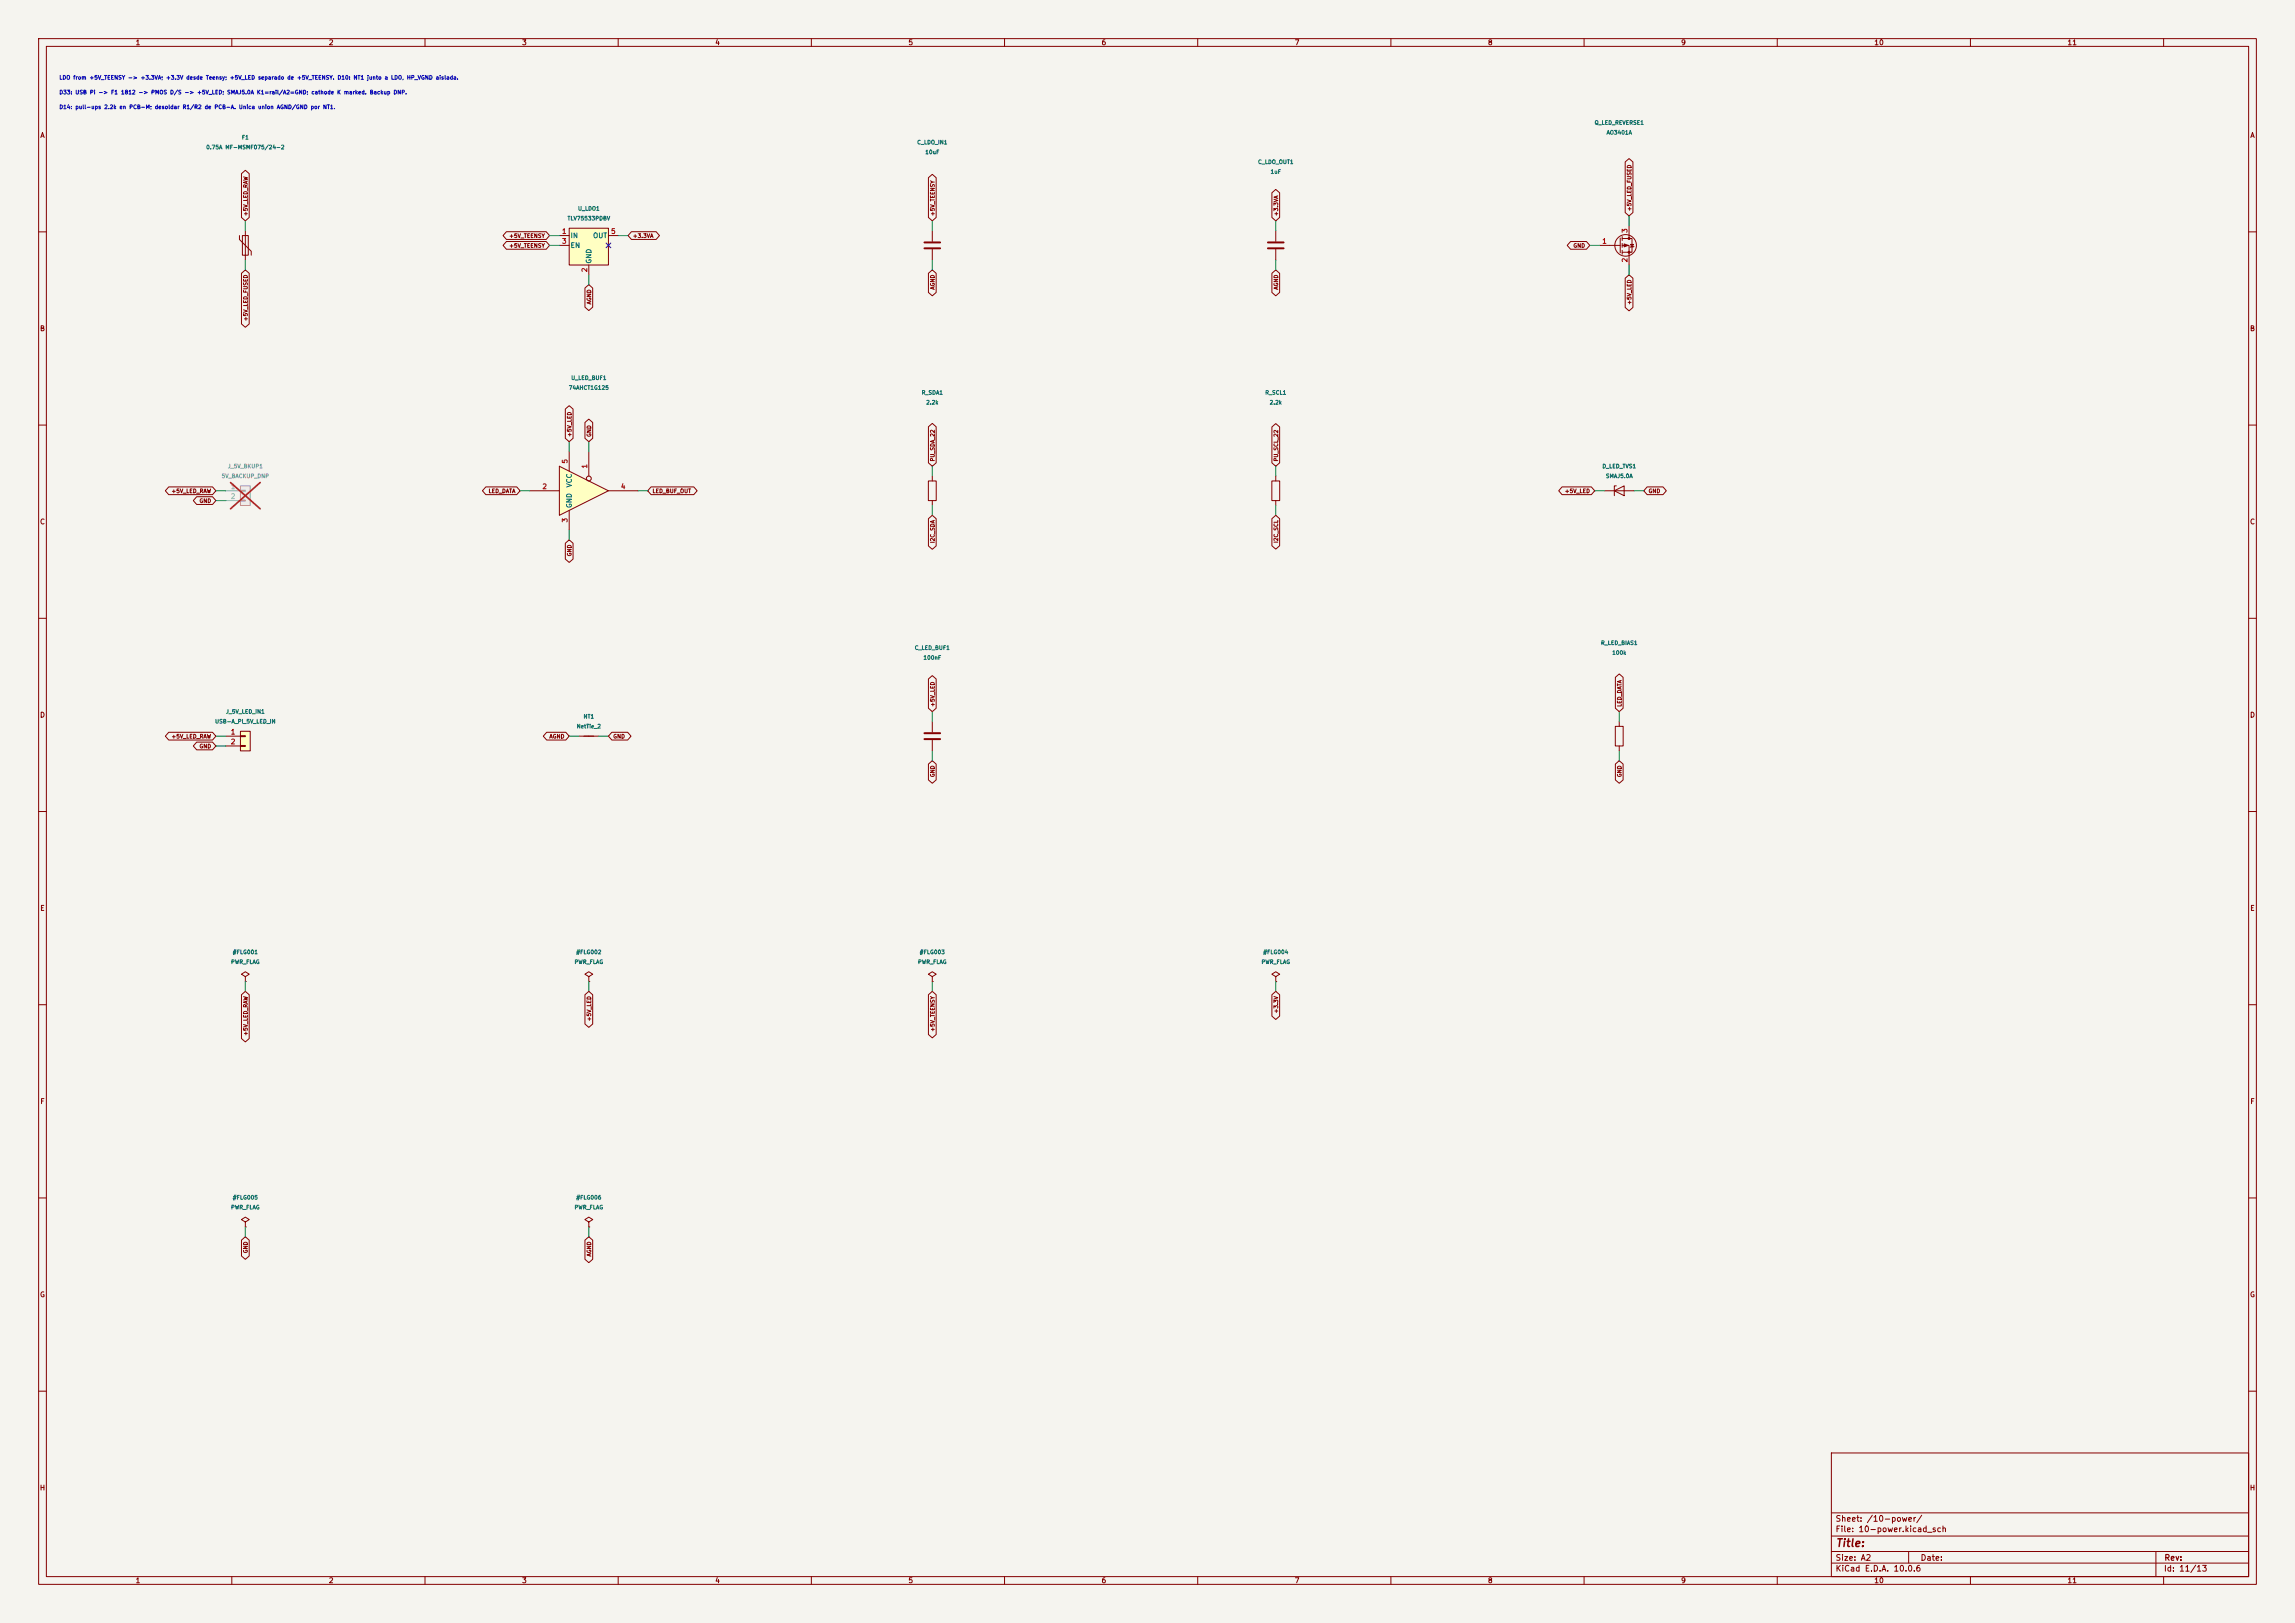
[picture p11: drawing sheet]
<svg xmlns="http://www.w3.org/2000/svg" width="594mm" height="420mm" viewBox="0 0 594 420" stroke-linecap="round" stroke-linejoin="round" font-family="sans-serif">
<defs><g id="words">
<text font-size="2" fill="#840000" x="475" y="400.8">Title:</text>
<g font-size="1.5" fill="#840000">
<text x="475" y="394.1">Sheet: /10-power/</text>
<text x="475" y="396.8">File: 10-power.kicad_sch</text>
<text x="475" y="407">KiCad E.D.A. 10.0.6</text>
<text x="475" y="404.2">Size: A2</text>
<text x="497" y="404.2">Date:</text>
<text x="560" y="407">Id: 11/13</text>
<text x="560.1" y="404.2">Rev:</text>
</g>
<g font-size="1.3" fill="#840000">
<text x="35" y="12">1</text>
<text x="85" y="12">2</text>
<text x="135" y="12">3</text>
<text x="185" y="12">4</text>
<text x="235" y="12">5</text>
<text x="285" y="12">6</text>
<text x="335" y="12">7</text>
<text x="385" y="12">8</text>
<text x="435" y="12">9</text>
<text x="485" y="12">10</text>
<text x="535" y="12">11</text>
<text x="10.3" y="36">A</text>
<text x="582.3" y="36">A</text>
<text x="10.2" y="86">B</text>
<text x="582.2" y="86">B</text>
<text x="10.2" y="136">C</text>
<text x="582.2" y="136">C</text>
<text x="10.2" y="186">D</text>
<text x="582.2" y="186">D</text>
<text x="10.3" y="236">E</text>
<text x="582.3" y="236">E</text>
<text x="10.3" y="286">F</text>
<text x="582.3" y="286">F</text>
<text x="10.2" y="336">G</text>
<text x="582.2" y="336">G</text>
<text x="10.2" y="386">H</text>
<text x="582.2" y="386">H</text>
<text x="35" y="410">1</text>
<text x="85" y="410">2</text>
<text x="135" y="410">3</text>
<text x="185" y="410">4</text>
<text x="235" y="410">5</text>
<text x="285" y="410">6</text>
<text x="335" y="410">7</text>
<text x="385" y="410">8</text>
<text x="435" y="410">9</text>
<text x="485" y="410">10</text>
<text x="535" y="410">11</text>
</g>
<g font-size="1.3" fill="#a90000">
<text x="145.3" y="60.8">1</text>
<text x="145.3" y="63.4">3</text>
<text x="158" y="60.8">5</text>
<text x="414.6" y="63.4">1</text>
<text x="421.5" y="60.4" transform="rotate(-90 421.5 60.4)">3</text>
<text x="152.3" y="70.6" transform="rotate(-90 152.3 70.6)">2</text>
<text x="421.5" y="68" transform="rotate(-90 421.5 68)">2</text>
<text x="147.2" y="120.1" transform="rotate(-90 147.2 120.1)">5</text>
<text x="152.3" y="121.4" transform="rotate(-90 152.3 121.4)">1</text>
<text x="140.2" y="126.9">2</text>
<text x="160.6" y="126.9">4</text>
<text x="147.2" y="135.4" transform="rotate(-90 147.2 135.4)">3</text>
<text x="59.6" y="190.4">1</text>
<text x="59.6" y="192.9">2</text>
</g>
<g font-size="1.3" fill="#006464">
<text x="147.5" y="61.9">IN</text>
<text x="147.5" y="64.5">EN</text>
<text x="153.4" y="61.9">OUT</text>
<text x="153.4" y="68.4" transform="rotate(-90 153.4 68.4)">GND</text>
<text x="148.3" y="131.6" transform="rotate(-90 148.3 131.6)">GND</text>
<text x="148.3" y="126.3" transform="rotate(-90 148.3 126.3)">VCC</text>
</g>
<g font-size="1.3" fill="#a5a4a2">
<text x="59.6" y="126.9">1</text>
<text x="59.6" y="129.4">2</text>
</g>
<g font-size="1" fill="#0000c2">
<text x="15.2" y="20.8">LDO from +5V_TEENSY -&gt; +3.3VA; +3.3V desde Teensy; +5V_LED separado de +5V_TEENSY. D10: NT1 junto a LDO, HP_VGND aislada.</text>
<text x="15.2" y="24.6">D33: USB Pi -&gt; F1 1812 -&gt; PMOS D/S -&gt; +5V_LED; SMAJ5.0A K1=rail/A2=GND; cathode K marked. Backup DNP.</text>
<text x="15.2" y="28.4">D14: pull-ups 2.2k en PCB-M; desoldar R1/R2 de PCB-A. Unica union AGND/GND por NT1.</text>
</g>
<g font-size="1" fill="#006464">
<text x="412.6" y="32.5">Q_LED_REVERSE1</text>
<text x="415.7" y="35">AO3401A</text>
<text x="53.3" y="38.9">0.75A MF-MSMF075/24-2</text>
<text x="62.5" y="36.3">F1</text>
<text x="237.3" y="37.6">C_LDO_IN1</text>
<text x="239.4" y="40.1">10uF</text>
<text x="325.5" y="42.7">C_LDO_OUT1</text>
<text x="328.7" y="45.2">1uF</text>
<text x="146.8" y="57.3">TLV75533PDBV</text>
<text x="149.5" y="54.7">U_LDO1</text>
<text x="147.1" y="101.1">74AHCT1G125</text>
<text x="147.7" y="98.5">U_LED_BUF1</text>
<text x="238.4" y="102.4">R_SDA1</text>
<text x="239.6" y="104.9">2.2k</text>
<text x="327.4" y="102.4">R_SCL1</text>
<text x="328.5" y="104.9">2.2k</text>
<text x="414.6" y="121.4">D_LED_TVS1</text>
<text x="415.5" y="123.9">SMAJ5.0A</text>
<text x="414.3" y="167.1">R_LED_BIAS1</text>
<text x="236.7" y="168.4">C_LED_BUF1</text>
<text x="238.9" y="170.9">100nF</text>
<text x="417.2" y="169.7">100k</text>
<text x="58.4" y="184.9">J_5V_LED_IN1</text>
<text x="55.6" y="187.4">USB-A_PI_5V_LED_IN</text>
<text x="149.2" y="188.7">NetTie_2</text>
<text x="150.9" y="186.2">NT1</text>
<text x="59.7" y="249.7">PWR_FLAG</text>
<text x="60.1" y="247.1">#FLG001</text>
<text x="148.6" y="249.7">PWR_FLAG</text>
<text x="149" y="247.1">#FLG002</text>
<text x="237.5" y="249.7">PWR_FLAG</text>
<text x="237.9" y="247.1">#FLG003</text>
<text x="326.4" y="249.7">PWR_FLAG</text>
<text x="326.8" y="247.1">#FLG004</text>
<text x="60.1" y="310.6">#FLG005</text>
<text x="149" y="310.6">#FLG006</text>
<text x="59.7" y="313.2">PWR_FLAG</text>
<text x="148.6" y="313.2">PWR_FLAG</text>
</g>
<g font-size="1" fill="#840000">
<text x="64.3" y="56" transform="rotate(-90 64.3 56)">+5V_LED_RAW</text>
<text x="242.1" y="56" transform="rotate(-90 242.1 56)">+5V_TEENSY</text>
<text x="331" y="56" transform="rotate(-90 331 56)">+3.3VA</text>
<text x="422.5" y="54.8" transform="rotate(-90 422.5 54.8)">+5V_LED_FUSED</text>
<text x="131.7" y="61.8">+5V_TEENSY</text>
<text x="131.7" y="64.3">+5V_TEENSY</text>
<text x="163.7" y="61.8">+3.3VA</text>
<text x="407.1" y="64.3">GND</text>
<text x="242.1" y="75.1" transform="rotate(-90 242.1 75.1)">AGND</text>
<text x="331" y="75.1" transform="rotate(-90 331 75.1)">AGND</text>
<text x="64.3" y="83.2" transform="rotate(-90 64.3 83.2)">+5V_LED_FUSED</text>
<text x="153.2" y="78.9" transform="rotate(-90 153.2 78.9)">AGND</text>
<text x="422.5" y="79" transform="rotate(-90 422.5 79)">+5V_LED</text>
<text x="148.1" y="113.2" transform="rotate(-90 148.1 113.2)">+5V_LED</text>
<text x="153.2" y="113.2" transform="rotate(-90 153.2 113.2)">GND</text>
<text x="242.1" y="119.5" transform="rotate(-90 242.1 119.5)">PU_SDA_22</text>
<text x="331" y="119.5" transform="rotate(-90 331 119.5)">PU_SCL_22</text>
<text x="44.3" y="127.8">+5V_LED_RAW</text>
<text x="51.5" y="130.4">GND</text>
<text x="126.3" y="127.8">LED_DATA</text>
<text x="168.8" y="127.8">LED_BUF_OUT</text>
<text x="404.9" y="127.8">+5V_LED</text>
<text x="426.6" y="127.8">GND</text>
<text x="242.1" y="140.7" transform="rotate(-90 242.1 140.7)">I2C_SDA</text>
<text x="331" y="140.6" transform="rotate(-90 331 140.6)">I2C_SCL</text>
<text x="148.1" y="144.1" transform="rotate(-90 148.1 144.1)">GND</text>
<text x="242.1" y="183" transform="rotate(-90 242.1 183)">+5V_LED</text>
<text x="419.9" y="183" transform="rotate(-90 419.9 183)">LED_DATA</text>
<text x="44.3" y="191.3">+5V_LED_RAW</text>
<text x="142.1" y="191.3">AGND</text>
<text x="158.6" y="191.3">GND</text>
<text x="51.5" y="193.9">GND</text>
<text x="242.1" y="201.2" transform="rotate(-90 242.1 201.2)">GND</text>
<text x="419.9" y="201.2" transform="rotate(-90 419.9 201.2)">GND</text>
<text x="331" y="262.3" transform="rotate(-90 331 262.3)">+3.3V</text>
<text x="64.3" y="268.2" transform="rotate(-90 64.3 268.2)">+5V_LED_RAW</text>
<text x="153.2" y="264.4" transform="rotate(-90 153.2 264.4)">+5V_LED</text>
<text x="242.1" y="267.1" transform="rotate(-90 242.1 267.1)">+5V_TEENSY</text>
<text x="64.3" y="324.4" transform="rotate(-90 64.3 324.4)">GND</text>
<text x="153.2" y="325.3" transform="rotate(-90 153.2 325.3)">AGND</text>
</g>
<g font-size="1" fill="#939391">
<text x="57.3" y="123.9">5V_BACKUP_DNP</text>
<text x="58.9" y="121.4">J_5V_BKUP1</text>
</g>
</g></defs>
<path d="M0 0h594v420h-594z" fill="#f5f4ef" stroke="#f5f4ef" stroke-width=".26"/>
<g fill="none" stroke="#840000" stroke-width=".26">
<path d="M10 10h574v400h-574zM12 12h570v396h-570zM60 10v2M110 10v2M160 10v2M210 10v2M260 10v2M310 10v2M360 10v2M410 10v2M460 10v2M510 10v2"/>
<path d="M560 10v2M63.5 59.7v7.6M10 60h2M62 61v1l3 3v1M62.7 61h1.6v5h-1.6zM582 60h2M10 110h2M582 110h2M240.3 124.5h2v5h-2zM241.3 123.2v1.3M241.3 129.5v1.3M329.2 124.5h2v5h-2z"/>
<path d="M330.2 123.2v1.3M330.2 129.5v1.3M10 160h2M582 160h2M10 210h2M582 210h2M330.2 252.7l1-.6-1-.6-1 .6 1 .6v1.3M330.2 254h.1M10 260h2M582 260h2M10 310h2M582 310h2"/>
<path d="M10 360h2M474 376h108v32h-108zM582 360h2M474 397.5h108M474 391.5h108M60 408v2M110 408v2M160 408v2M210 408v2M260 408v2M310 408v2M360 408v2"/>
<path d="M410 408v2M460 408v2M474 404.5h108M474 401.5h108M494 401.5v3M510 408v2M558 401.5v6.5M560 408v2"/>
</g>
<path d="M144.8 120.7l12.7 6.3-12.7 6.4z" fill="#ffffc2"/>
<g fill="none" stroke="#840000" stroke-width=".26">
<path d="M147.3 116.8v5.1M152.4 116.8v6.4M137.2 127h7.6M144.8 120.7l12.7 6.3-12.7 6.4zM147.3 132.1v5.1M157.5 127h7.6"/>
<circle cx="152.4" cy="123.8" r=".63"/>
</g>
<path d="M62.2 189.2h2.6v5.1h-2.6z" fill="#ffffc2"/>
<path d="M58.4 190.5h3.8M58.4 193h3.8M62.2 189.2h2.6v5.1h-2.6zM62.2 190.4h1.3v.2h-1.3zM62.2 192.9h1.3v.3h-1.3zM152.4 316.2l1-.6-1-.6-1 .6 1 .6v1.3M152.4 317.5h.1" fill="none" stroke="#840000" stroke-width=".26"/>
<path d="M147.3 59.1h10.2v9.5h-10.2z" fill="#ffffc2"/>
<g fill="none" stroke="#840000" stroke-width=".26">
<path d="M147.3 59.1h10.2v9.5h-10.2zM330.2 59.7v2.8M421.6 58.4v3.3M144.8 61h2.5M144.8 63.5h2.5M152.4 68.6v2.5M157.5 61h2.5M330.2 64.5v2.8M414 63.5h5.4M419.4 61.6v3.8M419.9 61.7h2.5v3.6h-2.5M419.9 63.5h1.7v5.1"/>
<path d="M419.9 61.2v1M419.9 63v1M419.9 64.8v1M422 63.2h.8l-.4 .7zM422.9 63.8l-1 .2M149.9 190.5h5M63.5 252.7l1-.6-1-.6-1 .6 1 .6v1.3M63.5 254h.1M152.4 252.7l1-.6-1-.6-1 .6 1 .6v1.3M152.4 254h.1M241.3 252.7l1-.6-1-.6-1 .6 1 .6v1.3M241.3 254h.1"/>
<path d="M63.5 316.2l1-.6-1-.6-1 .6 1 .6v1.3M63.5 317.5h.1"/>
<circle cx="420.8" cy="63.5" r="2.79"/>
</g>
<g fill="#840000" stroke="#840000" stroke-width=".26">
<path d="M420.4 63.1l1 .4-1 .4z"/>
<circle cx="421.6" cy="61.7" r=".25"/>
<circle cx="421.6" cy="65.3" r=".25"/>
</g>
<path d="M328.2 62.7h4M328.2 64.3h4" fill="none" stroke="#840000" stroke-width=".51"/>
<path d="M62.2 125.7h2.6v5.1h-2.6z" fill="#ebeae8"/>
<path d="M58.4 127h3.8M58.4 129.5h3.8M62.2 125.7h2.6v5.1h-2.6zM62.2 126.9h1.3v.2h-1.3zM62.2 129.4h1.3v.3h-1.3z" fill="none" stroke="#9c9b98" stroke-width=".26"/>
<path d="M59.7 124.9l7.6 6.8M67.3 124.9l-7.6 6.8" fill="none" stroke="#e12e31" stroke-width=".46"/>
<g fill="none" stroke="#840000" stroke-width=".26">
<path d="M62.5 44.9l1-.8 1 .8v11.4l-1 .9-1-.9zM131.1 60h10.3l.8 1-.8 1h-10.3l-.9-1zM163.4 60h6.4l.9 1-.9 1h-6.4l-.8-1zM240.3 46l1-.9 1 .9v10.3l-1 .9-1-.9zM241.3 59.7v2.8M329.2 49.9l1-.9 1 .9v6.4l-1 .9-1-.9zM420.6 41.9l1-.9 1 .9v13.1l-1 .9-1-.9zM62.5 70.7l1-.8 1 .8v13.1l-1 .9-1-.9zM131.1 62.5h10.3l.8 1-.8 1h-10.3l-.9-1zM151.4 74.5l1-.8 1 .8v5l-1 .9-1-.9zM240.3 70.7l1-.8 1 .8v5l-1 .9-1-.9zM241.3 64.5v2.8"/>
<path d="M329.2 70.7l1-.8 1 .8v5l-1 .9-1-.9zM406.5 62.5h4.1l.9 1-.9 1h-4.1l-.9-1zM420.6 72l1-.9 1 .9v7.6l-1 .8-1-.8zM146.3 105.9l1-.9 1 .9v7.5l-1 .9-1-.9zM151.4 109.3l1-.8 1 .8v4.1l-1 .9-1-.9zM240.3 110.4l1-.8 1 .8v9.4l-1 .9-1-.9zM329.2 110.5l1-.9 1 .9v9.3l-1 .9-1-.9zM43.7 126h11.3l.9 1-.9 1h-11.3l-.9-1zM50.9 128.5h4.1l.9 1-.9 1h-4.1l-.9-1zM125.7 126h8l.9 1-.9 1h-8l-.8-1zM168.5 126h11.1l.8 1-.8 1h-11.1l-.9-1zM240.3 134.2l1-.8 1 .8v7.1l-1 .9-1-.9z"/>
<path d="M329.2 134.2l1-.8 1 .8v7l-1 .9-1-.9zM404.3 126h7.6l.8 1-.8 1h-7.6l-.9-1zM415.3 127h7.6M417.8 127l2.6-1.3v2.6zM418.3 125.7h-.5v2.6M426.3 126h4.1l.9 1-.9 1h-4.1l-.9-1zM146.3 140.6l1-.9 1 .9v4.1l-1 .8-1-.8zM240.3 175.7l1-.9 1 .9v7.6l-1 .9-1-.9zM418.1 175.3l1-.9 1 .9v8l-1 .9-1-.9zM43.7 189.5h11.3l.9 1-.9 1h-11.3l-.9-1zM50.9 192h4.1l.9 1-.9 1h-4.1l-.9-1zM141.5 189.5h4.9l.9 1-.9 1h-4.9l-.9-1z"/>
<path d="M158.4 189.5h4.1l.8 1-.8 1h-4.1l-.9-1zM240.3 197.7l1-.8 1 .8v4.1l-1 .9-1-.9zM241.3 186.7v2.8M241.3 191.5v2.8M418.1 188h2v5h-2zM418.1 197.7l1-.8 1 .8v4.1l-1 .9-1-.9zM419.1 186.7v1.3M419.1 193v1.3M62.5 257.4l1-.9 1 .9v11.4l-1 .8-1-.8zM151.4 257.4l1-.9 1 .9v7.6l-1 .9-1-.9zM240.3 257.4l1-.9 1 .9v10.3l-1 .9-1-.9zM329.2 257.4l1-.9 1 .9v5.5l-1 .9-1-.9z"/>
<path d="M62.5 320.9l1-.9 1 .9v4.1l-1 .9-1-.9zM151.4 320.9l1-.9 1 .9v5l-1 .8-1-.8z"/>
</g>
<path d="M239.3 62.7h4M239.3 64.3h4M239.3 189.7h4M239.3 191.3h4" fill="none" stroke="#840000" stroke-width=".51"/>
<g fill="none" stroke="#009600" stroke-width=".26">
<path d="M63.5 57.2v2.5M241.3 57.2v2.5M330.2 57.2v2.5M421.6 55.9v2.5M63.5 67.3v2.6M142.2 61h2.6M142.2 63.5h2.6M152.4 71.1v2.6M160 61h2.6M241.3 67.3v2.6M330.2 67.3v2.6M411.5 63.5h2.5"/>
<path d="M421.6 68.6v2.5M147.3 114.3v2.5M152.4 114.3v2.5M55.9 127h2.5M55.9 129.5h2.5M134.6 127h2.6M147.3 137.2v2.5M165.1 127h2.5M241.3 120.7v2.5M241.3 130.8v2.6M330.2 120.7v2.5M330.2 130.8v2.6"/>
<path d="M412.7 127h2.6M422.9 127h2.5M55.9 190.5h2.5M55.9 193h2.5M147.3 190.5h2.6M154.9 190.5h2.6M241.3 184.2v2.5M241.3 194.3v2.6M419.1 184.2v2.5M419.1 194.3v2.6M63.5 254v2.5M152.4 254v2.5"/>
<path d="M241.3 254v2.5M330.2 254v2.5M63.5 317.5v2.5M152.4 317.5v2.5"/>
</g>
<path d="M156.9 62.9l1.2 1.2M158.1 62.9l-1.2 1.2" fill="none" stroke="#000084" stroke-width=".26"/>
<use href="#words"/>
</svg>
